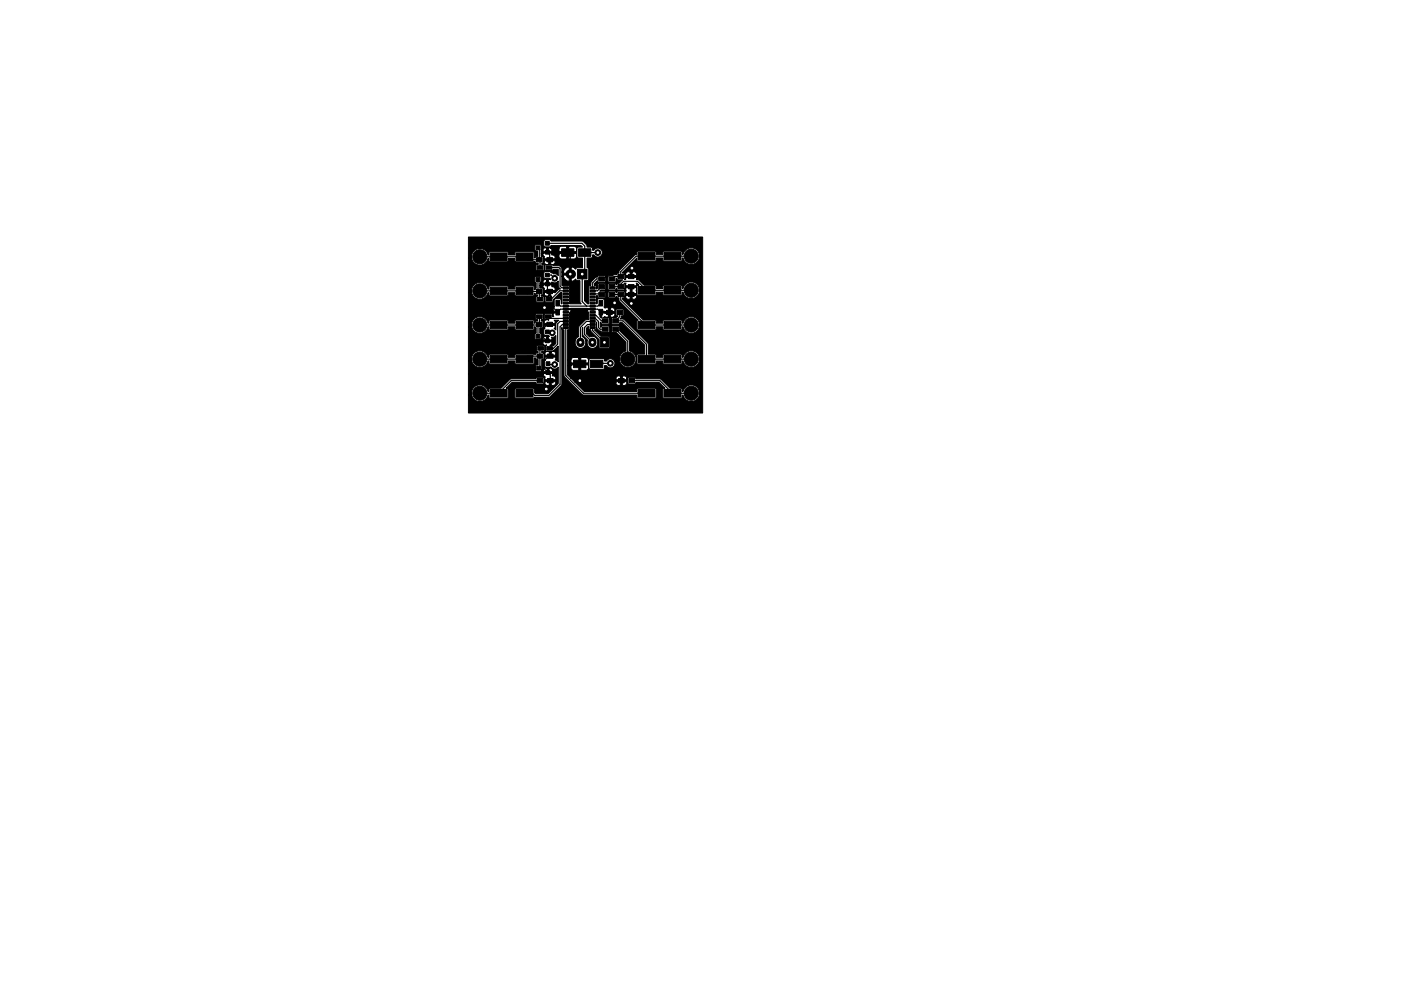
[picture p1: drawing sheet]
<svg xmlns="http://www.w3.org/2000/svg" width="297mm" height="210mm" viewBox="0 0 297 210" stroke-linecap="round" stroke-linejoin="round" font-family="sans-serif">
<g fill="#000" stroke="#000" stroke-width=".21">
<path d="M103.9 53.7h3.6v1.6h-3.6zM109.4 53.7h3.6v1.6h-3.6zM113.7 54.7h1.2v.9h-1.2zM113.7 58.9h.8v.8h-.8zM113.7 52.2h.8v.8h-.8zM113.9 56.4h1.2v.7h-1.2zM115.9 54.7h1.2v.9h-1.2zM115.7 58h.8v.8h-.8zM115.7 53.1h.8v.8h-.8zM115.7 51.2h.8v.8h-.8zM115.8 56.4h1.2v.7h-1.2zM119.1 52.8h2.6v1.6h-2.6z"/>
<path d="M122.4 57.1h2.1v2.1h-2.1zM122.7 52.8h2.6v1.6h-2.6zM127 58.7h1.2v.9h-1.2zM129.2 58.7h1.2v.9h-1.2zM131 58.2h1.2v.9h-1.2zM133.2 58.2h1.2v.9h-1.2zM135.3 53.6h3.6v1.6h-3.6zM140.8 53.6h3.6v1.6h-3.6zM103.9 60.9h3.6v1.6h-3.6zM103.9 68.2h3.6v1.6h-3.6zM103.9 75.4h3.6v1.6h-3.6zM109.4 60.9h3.6v1.6h-3.6z"/>
<path d="M109.4 68.2h3.6v1.6h-3.6zM109.4 75.4h3.6v1.6h-3.6zM113.7 61.4h1.2v.9h-1.2zM113.7 68.4h1.2v.9h-1.2zM113.9 75.1h1.2v.9h-1.2zM113.7 71h.8v.8h-.8zM113.8 77.7h.8v.8h-.8zM113.8 66.8h1.2v.8h-1.2zM113.9 63.1h1.2v.8h-1.2zM114 73.5h1.2v.8h-1.2zM115.9 61.4h1.2v.9h-1.2zM115.9 68.4h1.2v.9h-1.2z"/>
<path d="M116.1 75.1h1.2v.9h-1.2zM115.7 71.9h.8v.8h-.8zM115.7 70h.8v.8h-.8zM115.7 59.9h.8v.8h-.8zM115.8 78.6h.8v.8h-.8zM115.8 76.7h.8v.8h-.8zM115.7 66.8h1.2v.8h-1.2zM115.8 63.1h1.2v.8h-1.2zM115.9 73.5h1.2v.8h-1.2zM117.9 63.7h.7v1.2h-.7zM117.9 65.6h.7v1.2h-.7zM119.4 60.8h1.1v.4h-1.1z"/>
<path d="M119.4 61.5h1.1v.4h-1.1zM119.4 62.1h1.1v.4h-1.1zM119.4 62.8h1.1v.4h-1.1zM119.4 63.4h1.1v.4h-1.1zM119.4 64.1h1.1v.4h-1.1zM119.4 64.7h1.1v.4h-1.1zM119.4 65.4h1.1v.4h-1.1zM119.4 66h1.1v.4h-1.1zM119.4 66.7h1.1v.4h-1.1zM119.4 67.3h1.1v.4h-1.1zM119.4 68h1.1v.4h-1.1zM119.4 68.6h1.1v.4h-1.1z"/>
<path d="M119.4 69.3h1.1v.4h-1.1zM121.6 76.4h2.6v1.6h-2.6zM125.1 69.3h1.1v.4h-1.1zM125.1 68.6h1.1v.4h-1.1zM125.1 68h1.1v.4h-1.1zM125.1 67.3h1.1v.4h-1.1zM125.1 66.7h1.1v.4h-1.1zM125.1 66h1.1v.4h-1.1zM125.1 65.4h1.1v.4h-1.1zM125.1 64.7h1.1v.4h-1.1zM125.1 64.1h1.1v.4h-1.1zM125.1 63.4h1.1v.4h-1.1z"/>
<path d="M125.1 62.8h1.1v.4h-1.1zM125.1 62.1h1.1v.4h-1.1zM125.1 61.5h1.1v.4h-1.1zM125.1 60.8h1.1v.4h-1.1zM125.2 76.4h2.6v1.6h-2.6zM127 63.7h.8v1.2h-.8zM127 65.6h.8v1.2h-.8zM127.3 71.6h1.7v2.1h-1.7zM127 60.4h1.2v.9h-1.2zM127 62h1.2v.9h-1.2zM128.6 65.8h1.2v.9h-1.2zM127.7 67.6h1.2v.9h-1.2z"/>
<path d="M127.7 69.4h1.2v.9h-1.2zM129.2 60.4h1.2v.9h-1.2zM129.2 62h1.2v.9h-1.2zM130.8 65.8h1.2v.9h-1.2zM129.9 67.6h1.2v.9h-1.2zM129.9 69.4h1.2v.9h-1.2zM131 62h1.2v.9h-1.2zM131 60.4h1.2v.9h-1.2zM133.2 62h1.2v.9h-1.2zM133.2 60.4h1.2v.9h-1.2zM135.3 60.8h3.6v1.6h-3.6zM135.3 68.2h3.6v1.6h-3.6z"/>
<path d="M135.3 75.4h3.6v1.6h-3.6zM140.8 60.8h3.6v1.6h-3.6zM140.8 68.2h3.6v1.6h-3.6zM140.8 75.4h3.6v1.6h-3.6zM103.9 82.6h3.6v1.6h-3.6zM109.4 82.6h3.6v1.6h-3.6zM113.9 80.3h1.2v.9h-1.2zM116.1 80.3h1.2v.9h-1.2zM131.1 80.3h1.2v.9h-1.2zM133.3 80.3h1.2v.9h-1.2zM135.3 82.6h3.6v1.6h-3.6zM140.8 82.6h3.6v1.6h-3.6z"/>
<path d="M99.3 50.3h49.7v37.3h-49.7v-3.8h.7l.2 .6a1.78 1.78 0 0 0 1.9 .8 1.78 1.78 0 0 0 1.4-1.4h.1l.1 .5 .2 .2h3.7l.2-.3v-1.6h1.4v1.6l.1 .3h3.7l.3-.2 3.3-.1 2.5-2.7 .1-12v.4l.4 .1v9.8l3.8 3.9 .3 .1h11.3v.5l.3 .2h3.6l.2-.2v-1.7l-.2-.2h-3.6l-.3 .1v.6h-11.1l-2-2h8.7a.57 .57 0 0 0 .4 .7l.5-.2v-.6h.4v.6l.2 .2 .6-.1a.44 .44 0 0 0 .1-.7h-2.1l-.1 .1h-8.7l-.9-.9h9.6l.1 .4h.8v-.7h.4v.7h.9l.1-.3h.2v1l.2 .2h1.3l.2-.4h5l1.2 1.3h-.3l-.2 .2v1.6l.2 .3h3.7l.2-.2v-.5h.2l.3 .6a1.79 1.79 0 0 0 2.8 .2 1.79 1.79 0 0 0-.5-2.7 1.79 1.79 0 0 0-2.6 1.2h-.2l-.1-.7h-2.4l-2.2-2h-5.1l-.3-.3h-1.2l-.4 .2-.1-.3-.3-.2-.6 .1-.9-.1-.4 .4h-9.6l-.7-.7v-1.9h.8v.7l.4 .3h1.1l.1-.2v-1h.4v1l.2 .2h1l.5-.5v-.5l-.2-.2h-3.4l-.1 .2h-.8v-1.3h.8v.6l.1 .1h1.5v-1h.4v1h1.5l.3-.6v1.6l.3 .4 2.7-.1 .2-.1 .1-.6h.4a.97 .97 0 0 0 1.5 .2 .97 .97 0 0 0-.1-1.5 .97 .97 0 0 0-1.4 .3h-.4l-.1-.4-.3-.2h-2.6l-.4 .4-.1-.3-.4-.2h-1l-.2 .1-1.6-.1-.4 .4h-.8v-6.3l.3-.1 .2-.2-.1-3.1 .4-.8-.2-.1-1.1 .1-.1-.3h6.2v.3l-1.2-.1-.1 .1 .3 .5v1.5l-.8 .1-1.4 1.4-.1 2.1a1.26 1.26 0 0 0-.6 1.8 1.26 1.26 0 0 0 1.9 .4 1.43 1.43 0 0 0-.5-2.2v-1.8l.2-.1v1.6l1 1a1.18 1.18 0 0 0 .8 1.8 1.18 1.18 0 0 0 1.3-1.4 1.1 1.1 0 0 0-1.7-1l-.7-.7v-1.2l.4-.4h.2v.7l.4 .1 .1 .4 1.6 1.7 .1 1.7 2 .1 .2-.2-.1-2.3h-1.8l-1.4-1.4 .4-.2 .1-1.5v1.3l.6 .6h.4l.1 .3h1.4l.2-.2v-.9h.5v1.1l1 .1 2 2v1.9l-.6 .2a1.79 1.79 0 0 0-.2 2.8 1.79 1.79 0 0 0 2.8-.5 1.79 1.79 0 0 0-1.2-2.5l-.1-2.2-2-2.1-.1-1-1.4-.1-.2 .3h-.5l-.3-.3h-1.2l-.3 .4-.1-.2v-1l.3 .5h1.4l.2-.3v-.9h.5v.9l.1 .3h1.3l.3-.4h.5l4.8 4.8v1.9h-1.4l-.3 .2v1.7l.2 .2 3.7 .1 .2-.2v-.5h1.4v.5l.3 .2h3.6l.2-.2v-.5h.2l.3 .6a1.79 1.79 0 0 0 2.8 .2 1.79 1.79 0 0 0-.5-2.8 1.79 1.79 0 0 0-2.6 1.2h-.2v-.5l-.2-.2h-3.6l-.3 .2v.5h-1.4l-.1-.6-1.5-.1-.2-2.3-5-5-.9-.1 .4-.4v-.3l.4-.2v-1.1h-1.6v1.1l.4 .2-.3 .4h-.9l-.1 .2h-.5l-.3-.2h-1l.3-.3 .7 .2 .1-.1v-.7h.4v.7l.1 .1 .6-.1a.44 .44 0 0 0 .1-.7l-2.6-.1 .1 1-.2 .1-.3-.3v-1.2l1.8 .1v-.7h.4v.7h.8l.2-.2a.57 .57 0 0 0-.5-.6l-.5 .1-.5-.1-.6 .1-.3-.3 .1-1.4-.2-.3-1.1 .1-.2 .9-.1 .1v-1.8h.2l.2 .5h1.3l.2-.3v-.9h.5v.9l.2 .3h1.3l.4-.3v.2l.4 .1 .1 .7 4 4-.3 .3v1.6l.2 .2h3.7l.2-.1v-.6h1.4v.5l.3 .2h3.6l.2-.1v-.6h.2l.3 .6a1.79 1.79 0 0 0 2.8 .3 1.79 1.79 0 0 0-.5-2.8 1.79 1.79 0 0 0-2.6 1.2h-.2v-.5l-.2-.2h-3.6l-.3 .2v.5h-1.4v-.5l-.2-.2h-2.5l-4.4-4.4v-.3h.3l.2-.4h.2a.57 .57 0 0 0 .4 .7l.5-.2v-.6h.4v.6l.2 .2 .5-.1a.44 .44 0 0 0 .1-.7h-2l-.3 .1v-.9l-.3-.1h-1.3l-.1 .3-.4-.3h-1.2l-.3 .2h-.5l-.2-.2h-1.1l.3-.3h.9v-1.3l-1.4-.1-.2 .3v.7l-.2 .2-.1-.5-.4-.2v-.4l.6-.6 .4 .3h1.2l.2-.3v-.9h.5v.9l.2 .3h1.3l.2-.3v-.6l.3 .4h1.1l-.7 .7-.5 .1v.2l-.4-.3-1.4 .1-.1 1.1 .2 .2h1.3l.4-.3 .1 .3h1.3l.3-.3h.2l.1 .5-.1 .4 .1 .2h.8v-1.3h.4v1.3h.8l.2-.2-.2-.4 .2-.5-.2-.2h-2l-.3 .2v-.8l-.2-.3h.4v.4l.1 .1h2l.2-.1-.1-.4h.1l.5 .4h-.3l-.2 .3v1.6l.3 .2h3.6l.2-.1v-.5h1.4v.5l.3 .1h3.6l.2-.1v-.5h.2a1.78 1.78 0 0 0 2.8 1.1 1.78 1.78 0 0 0 0-3 1.78 1.78 0 0 0-2.8 1.1h-.2v-.5l-.2-.2h-3.6l-.3 .2v.5h-1.4l-.1-.6-2.4-.1-1.2-1.1-.5-.1-.1-.4h-2l-.1 .4h-.3v-1.2h.3l.1 .4h.8v-.7h.4v.7h.8l.2-.2a.57 .57 0 0 0-.5-.6l-.5 .1-.9-.1-.4 .4-.7-.1v-.2l3-3.1v.5l.3 .2h3.6l.2-.1v-.6h1.4v.5l.3 .2h3.6l.2-.1v-.6h.2l.3 .6a1.79 1.79 0 0 0 2.8 .2 1.79 1.79 0 0 0-.5-2.7 1.79 1.79 0 0 0-2.6 1.2h-.2v-.5l-.2-.2h-3.6l-.3 .1v.6h-1.4v-.5l-.2-.2h-3.7l-.2 .7-.4 .1-3.3 3.2-.1 .7h-.4v.3l-1.7 .2-.2 .2h-.5l-.2-.2h-1.3l-.2 .3-.5 .1-.8 .8-.1 .9h-.3l-.1 .2v3.2v.5h-.3l-.7-.7v-4.3h.7l.2-.3v-2.1l-.1-.2-.2-.1v-2l.9-.1 .2-.2v-.4h.3a.97 .97 0 0 0 1.5 .2 .97 .97 0 0 0 0-1.5 .97 .97 0 0 0-1.5 .3h-.3v-.4l-.2-.2-.9-.1-.2-.5-.7-.7-6.8-.1-.3-.2-1.1 .1-.1 1 .4 .4h.9l.2-.3h6.4l.3 .3-1 .1-.2 .3v1.7l.4 .3h.8v2h-1.2l-.2 .3-.8-.4h-.2v2.9l.2 .1 .8-.5 .2 .3h.7v4.5l.2 .5h-2.4l-.1-3.7-.2-.2-1.3 .1-.1-.2v-1.9h.3a1.11 1.11 0 0 0 1.3 1v-1.2h-1.2l-.1 .2h-.3v-.9h.3l.1 .3h1.2v-1.3l-.5 .1-.5 .4-.3 .5h-.3v-.8l-.5-.5h-1.3l-.3-.3h-1.3l-.2 .3v.7l.2 .3h1.3l.3-.3 1.1 .1v1.3l-.6-.4h-.4l-.6-.2-.2-.3h-.9l-.4 .2 .1 1.2 1.2 .1 .1 .2h-.3l-.1 .1v.7h.6l.2-.2a.95 .95 0 0 0 1.3-.3v1.2l.4 .5-.4 .1-.7 .7-1-.1v.7l.2 .2h-1.3l-.1 1 .3 .2h1.3l.2-.5 1.5-1.5h.4v2.4l-.2-.1-.1-.8-.1-.2-1.2 .1v1.6l-.3 .4v.4l.1 .1h1l.1 .4h-1.1l-.1 .2 .1 .6h-.3l-.1-.6h-1.4l-.2 .2v.8l.3 .2h.7l-.1 .2-.1-.2-.6 .1a.44 .44 0 0 0-.1 .7h2.1l.1-.3-.2-.4h1l-.6 .7v1.4l-.4-.3a.43 .43 0 0 0 .1-.7h-2.1l-.1 .2 .2 .5-.3 .2v.9l.2 .4h.8l.2 .2-.2 .1v.6h.6l.1-.1-.1-.4h.4l.6-.4v1.7l-.6 .5-.7-.1 .4-.5-.1-.3h-1.7a.44 .44 0 0 0 .1 .6 .44 .44 0 0 0 .6 0v.2l-.2 .2v.8l.2 .2h1.3l1.2-1.1v3.4l-.7-.4 .1-.3-.1-.3h-2l-.2 .1 .2 .5-.3 .3 .1 1.1 1.3 .1a.96 .96 0 0 0 1.6 0v3.5l-2.2 2.2h-2.6l-.3-.3-.1-.8-.2-.1h-3.6l-.2 .2h-1.4l-.2-.2h-.3l1.2-1.3h5.1l.2 .4h1.3l.2-.4h.2a.57 .57 0 0 0 .5 .7l.5-.2v-.6h.4v.6l.1 .2 .6-.1a.44 .44 0 0 0 .1-.7h-2l-.4 .1v-.9l-.2-.1h-1.3l-.2 .3h-5.2l-2.2 2h-2.4l-.2 .7h-.1l-.3-.7a1.79 1.79 0 0 0-2.2-.6 1.79 1.79 0 0 0-1 2h-.7v-4.4h15.9l.1 .4 .3 .2-.1 .4 .2 .2h2a.47 .47 0 0 0 .1-.5 .47 .47 0 0 0-.4-.3h-.3v-.4l-.1-.2h-1.6l-.2 .2h-15.9v-2.9h.7l.2 .7a1.78 1.78 0 0 0 1.9 .8 1.78 1.78 0 0 0 1.4-1.4h.1l.1 .5 .2 .2h3.6l.2-.2 .1-.5h1.4v.5l.2 .2h3.6l.3-.3v-1.1h.3l.1 .3 .4 .1v1.1l-.5 .2v1.1l1 .1 .2-.3h.4l.2 .3h.6v-.6h.4v.6h.6l.1-.1v-.4a.4 .4 0 0 0-.7-.1l-.7-.1-.5 .4h-.4l.1-2.2 .4-.2v-1.1h.2l.2 .4h.8v-.7h.4v.7h.8l.1-.2a.57 .57 0 0 0-.4-.6l-.5 .1-.9-.1-.5 .4-.6-.1v-.4l.6-.1v-1l-.3-.1h-1.2l-.2 .1v.9l.3 .2v.4h-.4l-.1 .3-4.2-.1-.2 .2v.5h-1.4l-.1-.5-.2-.2h-3.6l-.2 .2-.1 .5h-.1a1.78 1.78 0 0 0-2.1-1.4 1.78 1.78 0 0 0-1.4 2.1h-.7v-7.2h.7l.2 .6a1.78 1.78 0 0 0 1.9 .8 1.78 1.78 0 0 0 1.4-1.4h.1l.1 .5 .2 .2h3.6l.2-.1 .1-.6h1.4v.5l.2 .2h3.6l.2-.1 .1-.6h.2l.2 .2v1.2l-.3 .3 .1 .9 1 .1 .2-.2h.4l.1 .3h.7v-.6a.44 .44 0 0 0-.5-.1 .44 .44 0 0 0-.3 .4h-.4v-.9l-.3-.2v-1.2h.6l.2-.2v-1l-.5-.2v-.3l.5-.1v-.9l-.1-.2h-1.5l-.1 1 .5 .2v.3l-.4 .1-.1 .4h-.2l-.1-.5-.2-.2h-3.6l-.2 .2v.5h-1.4l-.1-.5-.2-.2h-3.6l-.2 .2-.1 .5h-.1a1.78 1.78 0 0 0-2.1-1.4 1.78 1.78 0 0 0-1.4 2.1h-.7v-7.2h.7l.2 .6a1.78 1.78 0 0 0 1.9 .8 1.78 1.78 0 0 0 1.4-1.4h.1l.1 .5 .2 .2h3.6l.2-.2 .1-.5h1.4v.5l.2 .2h3.6l.2-.2 .1-.4h.2l.1 .3 .4 .1v.3l-.4 .2 .1 .9 1.4 .1 .2-.1v-1l-.6-.1v-.3l.3-.1 .2-.3h.2l.2 .6 .6 .1 .1-.2v-.7l-1.1 .2v-.9l-.2-.1-.6-.1v-.5h.7l.4 1h2.1l.1-.1a.58 .58 0 0 0-.7-.7l-.1-.3-2.5 .1v-.6l.3-.3h.4l.1 .4h.7v-.7l-.2-.1-.4 .1-.2 .3h-.4v-.9l-.2-.2h-.8l-.3 .2v1l.3 .2v1.1l-.2 .4h-.2l-.1-.7-.2-.1h-3.6l-.2 .1v.5h-1.4l-.1-.5-.2-.1h-3.6l-.2 .1-.1 .5h-.1l-.3-.6a1.79 1.79 0 0 0-2.2-.6 1.79 1.79 0 0 0-1 2h-.7v-7.3h.7l.2 .7a1.78 1.78 0 0 0 1.9 .7 1.78 1.78 0 0 0 1.4-1.3h.1l.1 .5 .2 .1h3.6l.2-.1 .1-.5h1.4v.5l.2 .1h4.1l.1 .3h.5v.3h-.3l-.2 .3 .1 .8 .2 .2 1.4-.1v-1l-.4-.2v-.3l.2-.1 .1-.2h.2a.57 .57 0 0 0 .4 .6l.5-.1v-.7h.4v.7l.2 .1 .6-.1a.44 .44 0 0 0 .1-.7h-2.1l-.3 .2v-.9l-.5-.2v-.5h.4l.4 1h2.1l.1-.1a.58 .58 0 0 0-.7-.7v-.2h1.5l.1 .8 .4 .2h1l.2-.1v-1h.4v1l.1 .1h1.1l.4-.4v-.6l-.1-.1-5.1 .1-.1-.2h-1.7l-.5 .2v-.9h.4l.1 .3h.7v-.6h.4v.6h.6a.39 .39 0 0 0-.1-.6h1.7v.5l.2 .2h1.5v-1h.4v1h1.5l.1-.2-.1-.7-.3-.3h-1.1l-.1 .2-1.6-.2-.5 .5-2.1-.1-.5 .1-.3-.1-.5 .4h-.4l-.1-1-.9-.1-.3 .2v.9l.2 .2h.4v1.2l-.4 .1-.1 .2h-.2l-.1-1.1-.2-.2h-3.6l-.2 .2v.5h-1.4l-.1-.5-.2-.2h-3.6l-.2 .2-.1 .5h-.1l-.3-.6a1.79 1.79 0 0 0-2.2-.7 1.79 1.79 0 0 0-1 2h-.7z"/>
<circle cx="101.7" cy="54.5" r="1.5"/>
<circle cx="117.6" cy="59" r=".6"/>
<circle cx="126.7" cy="53.6" r=".6"/>
<circle cx="134" cy="56.9" r=".6"/>
<circle cx="146.6" cy="54.4" r="1.5"/>
<circle cx="101.7" cy="76.2" r="1.5"/>
<circle cx="101.7" cy="69" r="1.5"/>
<circle cx="101.7" cy="61.7" r="1.5"/>
<circle cx="115.4" cy="65.3" r=".6"/>
<circle cx="117.1" cy="70.6" r=".6"/>
<circle cx="117.6" cy="77.3" r=".6"/>
<circle cx="129.4" cy="77.1" r=".6"/>
<circle cx="130.3" cy="64.3" r=".6"/>
<circle cx="133.1" cy="76.2" r="1.5"/>
<circle cx="133.9" cy="64.4" r=".6"/>
<circle cx="146.6" cy="61.6" r="1.5"/>
<circle cx="146.6" cy="69" r="1.5"/>
<circle cx="146.6" cy="76.2" r="1.5"/>
<circle cx="101.7" cy="83.4" r="1.5"/>
<circle cx="115.8" cy="82.5" r=".6"/>
<circle cx="122.9" cy="80.8" r=".6"/>
<circle cx="146.6" cy="83.4" r="1.5"/>
</g>
<path d="M123.1 72.5v.3M125.6 72.5v.3" fill="none" stroke="#000" stroke-width="1.7"/>
<circle cx="120.9" cy="58.2" r="1.02" fill="#000"/>
<g fill="none" stroke="#000" stroke-width=".25">
<path d="M101.7 54.5h9.5l.6 .6h2.5M114.1 52.6l.2 .3v2.2M114.1 59.3v2.3l.4 .4M114.3 55.1l.2 .2v1.5M116.1 58.4h.8l.7 .6M116.1 51.6h7.3l.6 .6v5.4l-.6 .6v5.8l1 .9M116.4 56.8h2.1l.2 .2v3.7l.4 .3h.9M116.5 55.1v-1.1l-.4-.5h4.2l.6 .6v4.1M124 53.6h2.7M127.6 59.2h-1.1l-.8 .8v1M134 56.9l-.2 .2v1.6M146.6 54.4h-11.7l-3.3 3.2v1.1h-1.3l-.5 .5"/>
<path d="M101.7 61.7h9.5l.6 .7M101.7 69h12.5M111.3 61.8h3v1.5l.2 .2M111.8 68.3l-.6 .7M114.4 67.2v1.6l-.3 .3v2.3M114.5 75.6h-2.7l-.6 .6h-9.5M114.6 73.9l-.1 .2v3.7l-.3 .3M115.4 65.3h1.9l.9 .9M116.1 70.4l.2 .2h.8M116.1 60.3v1.1l.4 .4M116.2 77.1l.2 .2h1.2M116.3 67.2l.3 .4 3.4-.1"/>
<path d="M116.7 75.6v.2M117 75.6h-.7l-1.1 1.1v1.3l1.5 1.5v2.1l-.9 .9M117 68.8h-.9l-1 1v1.7l.8 .8h.2M118 64.3h.2l.7 .6h7.9l.6-.6M118 66.2h.2M120 68.2h-1.3l-.5 .5v4.3l-.9 .9h-.8M120 68.2h.1M120 68.8h-.8l-.5 .5v12.2l-2.4 2.4h-2.9l-.5-.5h-1.7M120 61.7h-1.4l-1.8 1.8h-.4M120 69.5v10.2l3.7 3.7h13.4M122.9 77.2v3.6M125.6 68.8h-1l-.6 .7v1.5l1.6 1.6"/>
<path d="M125.7 66.9h.6l1.2 1.2h.8M125.7 68.2h-1.4l-1.2 1.3v3.1M125.7 69.5v.7l2.4 2.4M125.7 62.3h1.7l.2 .2M125.7 67.5h.5l.7 .7v1.3l.4 .3h1M127.6 60.8l-.9 .9h-1M129.4 77.1h-2.8l-.1 .1M129.8 60.8h1.8v-.5l.6-.6h3l1.9 1.9h9.5M129.8 62.5h1.8v1.2l5.3 5.3h9.7M130.3 64.3l-1.1 1.1v.9l-1.8-.1-.6-.6h-7.9l-.7 .6M130.5 69.8l2.6 2.6v3.8M131.4 66.3v.9l-.9 .9h1.6l5 5v3.1h9.5"/>
<path d="M133.8 60.8l.1 3.6M114.5 80.8h-6.1l-2.7 2.6h-4M133.9 80.8h6l2.7 2.6h4"/>
</g>
<g fill="#fff" stroke="#fff" stroke-width=".21">
<circle cx="126.7" cy="53.6" r=".17"/>
<circle cx="117.6" cy="59" r=".17"/>
<circle cx="117.1" cy="70.6" r=".17"/>
<circle cx="117.6" cy="77.3" r=".17"/>
<circle cx="129.4" cy="77.1" r=".17"/>
<circle cx="115.4" cy="65.3" r=".17"/>
<circle cx="115.8" cy="82.5" r=".17"/>
<circle cx="122.9" cy="80.8" r=".17"/>
<circle cx="134" cy="56.9" r=".17"/>
<circle cx="130.3" cy="64.3" r=".17"/>
<circle cx="133.9" cy="64.4" r=".17"/>
<circle cx="128.1" cy="72.6" r=".17"/>
<circle cx="125.6" cy="72.6" r=".17"/>
<circle cx="123.1" cy="72.6" r=".17"/>
<circle cx="123.4" cy="58.2" r=".17"/>
<circle cx="120.9" cy="58.2" r=".17"/>
</g>
</svg>
